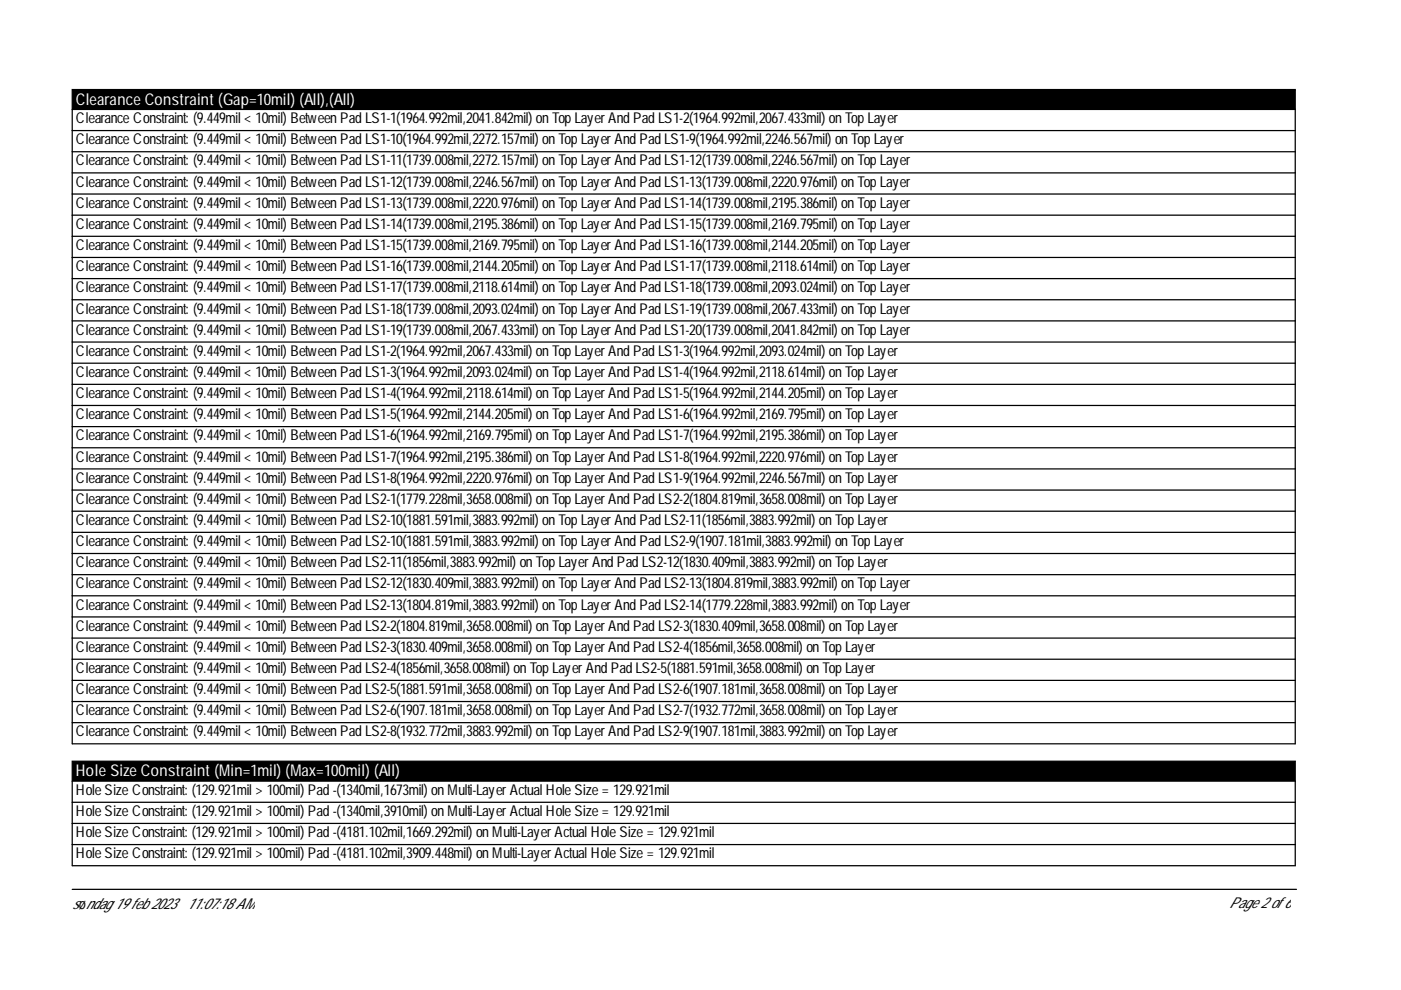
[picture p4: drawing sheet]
<svg xmlns="http://www.w3.org/2000/svg" width="297mm" height="210mm" viewBox="0 0 297 210" stroke-linecap="round" stroke-linejoin="round" font-family="sans-serif">
<defs><g id="words">
<g font-size="3.4" fill="#fff">
<text x="16.1" y="22.2">Clearance Constraint(Gap=10mil) (All),(All)</text>
<text x="16.1" y="164.6">Hole Size Constraint(Min=1mil) (Max=100mil) (All)</text>
</g>
<g font-size="3.2">
<text x="16.1" y="26.1">ClearanceConstraint: (9.449mil &lt; 10mil) BetweenPadLS1-1(1964.992mil,2041.842mil) onTopLayerAndPadLS1-2(1964.992mil,2067.433mil) onTopLayer</text>
<text x="16.1" y="30.6">ClearanceConstraint: (9.449mil &lt; 10mil) BetweenPadLS1-10(1964.992mil,2272.157mil) onTopLayerAndPadLS1-9(1964.992mil,2246.567mil) onTopLayer</text>
<text x="16.1" y="35.1">ClearanceConstraint: (9.449mil &lt; 10mil) BetweenPadLS1-11(1739.008mil,2272.157mil) onTopLayerAndPadLS1-12(1739.008mil,2246.567mil) onTopLayer</text>
<text x="16.1" y="39.6">ClearanceConstraint: (9.449mil &lt; 10mil) BetweenPadLS1-12(1739.008mil,2246.567mil) onTopLayerAndPadLS1-13(1739.008mil,2220.976mil) onTopLayer</text>
<text x="16.1" y="44.1">ClearanceConstraint: (9.449mil &lt; 10mil) BetweenPadLS1-13(1739.008mil,2220.976mil) onTopLayerAndPadLS1-14(1739.008mil,2195.386mil) onTopLayer</text>
<text x="16.1" y="48.5">ClearanceConstraint: (9.449mil &lt; 10mil) BetweenPadLS1-14(1739.008mil,2195.386mil) onTopLayerAndPadLS1-15(1739.008mil,2169.795mil) onTopLayer</text>
<text x="16.1" y="53">ClearanceConstraint: (9.449mil &lt; 10mil) BetweenPadLS1-15(1739.008mil,2169.795mil) onTopLayerAndPadLS1-16(1739.008mil,2144.205mil) onTopLayer</text>
<text x="16.1" y="57.5">ClearanceConstraint: (9.449mil &lt; 10mil) BetweenPadLS1-16(1739.008mil,2144.205mil) onTopLayerAndPadLS1-17(1739.008mil,2118.614mil) onTopLayer</text>
<text x="16.1" y="62">ClearanceConstraint: (9.449mil &lt; 10mil) BetweenPadLS1-17(1739.008mil,2118.614mil) onTopLayerAndPadLS1-18(1739.008mil,2093.024mil) onTopLayer</text>
<text x="16.1" y="66.5">ClearanceConstraint: (9.449mil &lt; 10mil) BetweenPadLS1-18(1739.008mil,2093.024mil) onTopLayerAndPadLS1-19(1739.008mil,2067.433mil) onTopLayer</text>
<text x="16.1" y="71">ClearanceConstraint: (9.449mil &lt; 10mil) BetweenPadLS1-19(1739.008mil,2067.433mil) onTopLayerAndPadLS1-20(1739.008mil,2041.842mil) onTopLayer</text>
<text x="16.1" y="75.4">ClearanceConstraint: (9.449mil &lt; 10mil) BetweenPadLS1-2(1964.992mil,2067.433mil) onTopLayerAndPadLS1-3(1964.992mil,2093.024mil) onTopLayer</text>
<text x="16.1" y="79.9">ClearanceConstraint: (9.449mil &lt; 10mil) BetweenPadLS1-3(1964.992mil,2093.024mil) onTopLayerAndPadLS1-4(1964.992mil,2118.614mil) onTopLayer</text>
<text x="16.1" y="84.4">ClearanceConstraint: (9.449mil &lt; 10mil) BetweenPadLS1-4(1964.992mil,2118.614mil) onTopLayerAndPadLS1-5(1964.992mil,2144.205mil) onTopLayer</text>
<text x="16.1" y="88.9">ClearanceConstraint: (9.449mil &lt; 10mil) BetweenPadLS1-5(1964.992mil,2144.205mil) onTopLayerAndPadLS1-6(1964.992mil,2169.795mil) onTopLayer</text>
<text x="16.1" y="93.4">ClearanceConstraint: (9.449mil &lt; 10mil) BetweenPadLS1-6(1964.992mil,2169.795mil) onTopLayerAndPadLS1-7(1964.992mil,2195.386mil) onTopLayer</text>
<text x="16.1" y="97.9">ClearanceConstraint: (9.449mil &lt; 10mil) BetweenPadLS1-7(1964.992mil,2195.386mil) onTopLayerAndPadLS1-8(1964.992mil,2220.976mil) onTopLayer</text>
<text x="16.1" y="102.3">ClearanceConstraint: (9.449mil &lt; 10mil) BetweenPadLS1-8(1964.992mil,2220.976mil) onTopLayerAndPadLS1-9(1964.992mil,2246.567mil) onTopLayer</text>
<text x="16.1" y="106.8">ClearanceConstraint: (9.449mil &lt; 10mil) BetweenPadLS2-1(1779.228mil,3658.008mil) onTopLayerAndPadLS2-2(1804.819mil,3658.008mil) onTopLayer</text>
<text x="16.1" y="111.3">ClearanceConstraint: (9.449mil &lt; 10mil) BetweenPadLS2-10(1881.591mil,3883.992mil) onTopLayerAndPadLS2-11(1856mil,3883.992mil) onTopLayer</text>
<text x="16.1" y="115.8">ClearanceConstraint: (9.449mil &lt; 10mil) BetweenPadLS2-10(1881.591mil,3883.992mil) onTopLayerAndPadLS2-9(1907.181mil,3883.992mil) onTopLayer</text>
<text x="16.1" y="120.3">ClearanceConstraint: (9.449mil &lt; 10mil) BetweenPadLS2-11(1856mil,3883.992mil) onTopLayerAndPadLS2-12(1830.409mil,3883.992mil) onTopLayer</text>
<text x="16.1" y="124.8">ClearanceConstraint: (9.449mil &lt; 10mil) BetweenPadLS2-12(1830.409mil,3883.992mil) onTopLayerAndPadLS2-13(1804.819mil,3883.992mil) onTopLayer</text>
<text x="16.1" y="129.2">ClearanceConstraint: (9.449mil &lt; 10mil) BetweenPadLS2-13(1804.819mil,3883.992mil) onTopLayerAndPadLS2-14(1779.228mil,3883.992mil) onTopLayer</text>
<text x="16.1" y="133.7">ClearanceConstraint: (9.449mil &lt; 10mil) BetweenPadLS2-2(1804.819mil,3658.008mil) onTopLayerAndPadLS2-3(1830.409mil,3658.008mil) onTopLayer</text>
<text x="16.1" y="138.2">ClearanceConstraint: (9.449mil &lt; 10mil) BetweenPadLS2-3(1830.409mil,3658.008mil) onTopLayerAndPadLS2-4(1856mil,3658.008mil) onTopLayer</text>
<text x="16.1" y="142.7">ClearanceConstraint: (9.449mil &lt; 10mil) BetweenPadLS2-4(1856mil,3658.008mil) onTopLayerAndPadLS2-5(1881.591mil,3658.008mil) onTopLayer</text>
<text x="16.1" y="147.2">ClearanceConstraint: (9.449mil &lt; 10mil) BetweenPadLS2-5(1881.591mil,3658.008mil) onTopLayerAndPadLS2-6(1907.181mil,3658.008mil) onTopLayer</text>
<text x="16.1" y="151.7">ClearanceConstraint: (9.449mil &lt; 10mil) BetweenPadLS2-6(1907.181mil,3658.008mil) onTopLayerAndPadLS2-7(1932.772mil,3658.008mil) onTopLayer</text>
<text x="16.1" y="156.1">ClearanceConstraint: (9.449mil &lt; 10mil) BetweenPadLS2-8(1932.772mil,3883.992mil) onTopLayerAndPadLS2-9(1907.181mil,3883.992mil) onTopLayer</text>
<text x="16.1" y="168.5">HoleSizeConstraint: (129.921mil &gt; 100mil) Pad-(1340mil,1673mil) onMulti-LayerActual HoleSize= 129.921mil</text>
<text x="16.1" y="173">HoleSizeConstraint: (129.921mil &gt; 100mil) Pad-(1340mil,3910mil) onMulti-LayerActual HoleSize= 129.921mil</text>
<text x="16.1" y="177.5">HoleSizeConstraint: (129.921mil &gt; 100mil) Pad-(4181.102mil,1669.292mil) onMulti-LayerActual HoleSize= 129.921mil</text>
<text x="16.1" y="182">HoleSizeConstraint: (129.921mil &gt; 100mil) Pad-(4181.102mil,3909.448mil) onMulti-LayerActual HoleSize= 129.921mil</text>
<text x="15.3" y="192.8">søndag19feb2023</text>
<text x="39.6" y="192.8">11:07:18AM</text>
<text x="260.6" y="192.5">Page2of6</text>
</g>
</g></defs>
<path d="M15.3 19h259.3v4.2h-259.3zM15.3 161.4h259.3v4.2h-259.3z" fill="#000" stroke="#000" stroke-width=".26"/>
<g fill="none" stroke="#000" stroke-width=".26">
<path d="M15.3 27.7h259.3M15.3 23.2v134.5h259.3v-134.5M15.3 32.2h259.3M15.3 36.7h259.3M15.3 41.1h259.3M15.3 45.6h259.3M15.3 50.1h259.3M15.3 54.6h259.3M15.3 59.1h259.3M15.3 63.6h259.3M15.3 68h259.3M15.3 72.5h259.3"/>
<path d="M15.3 77h259.3M15.3 81.5h259.3M15.3 86h259.3M15.3 90.5h259.3M15.3 94.9h259.3M15.3 99.4h259.3M15.3 103.9h259.3M15.3 108.4h259.3M15.3 112.9h259.3M15.3 117.4h259.3M15.3 121.8h259.3M15.3 126.3h259.3"/>
<path d="M15.3 130.8h259.3M15.3 135.3h259.3M15.3 139.8h259.3M15.3 144.3h259.3M15.3 148.7h259.3M15.3 153.2h259.3M15.3 165.6v18h259.3v-18M15.3 170.1h259.3M15.3 174.6h259.3M15.3 179.1h259.3M15.3 188.6h259.6"/>
</g>
<use href="#words"/>
</svg>
